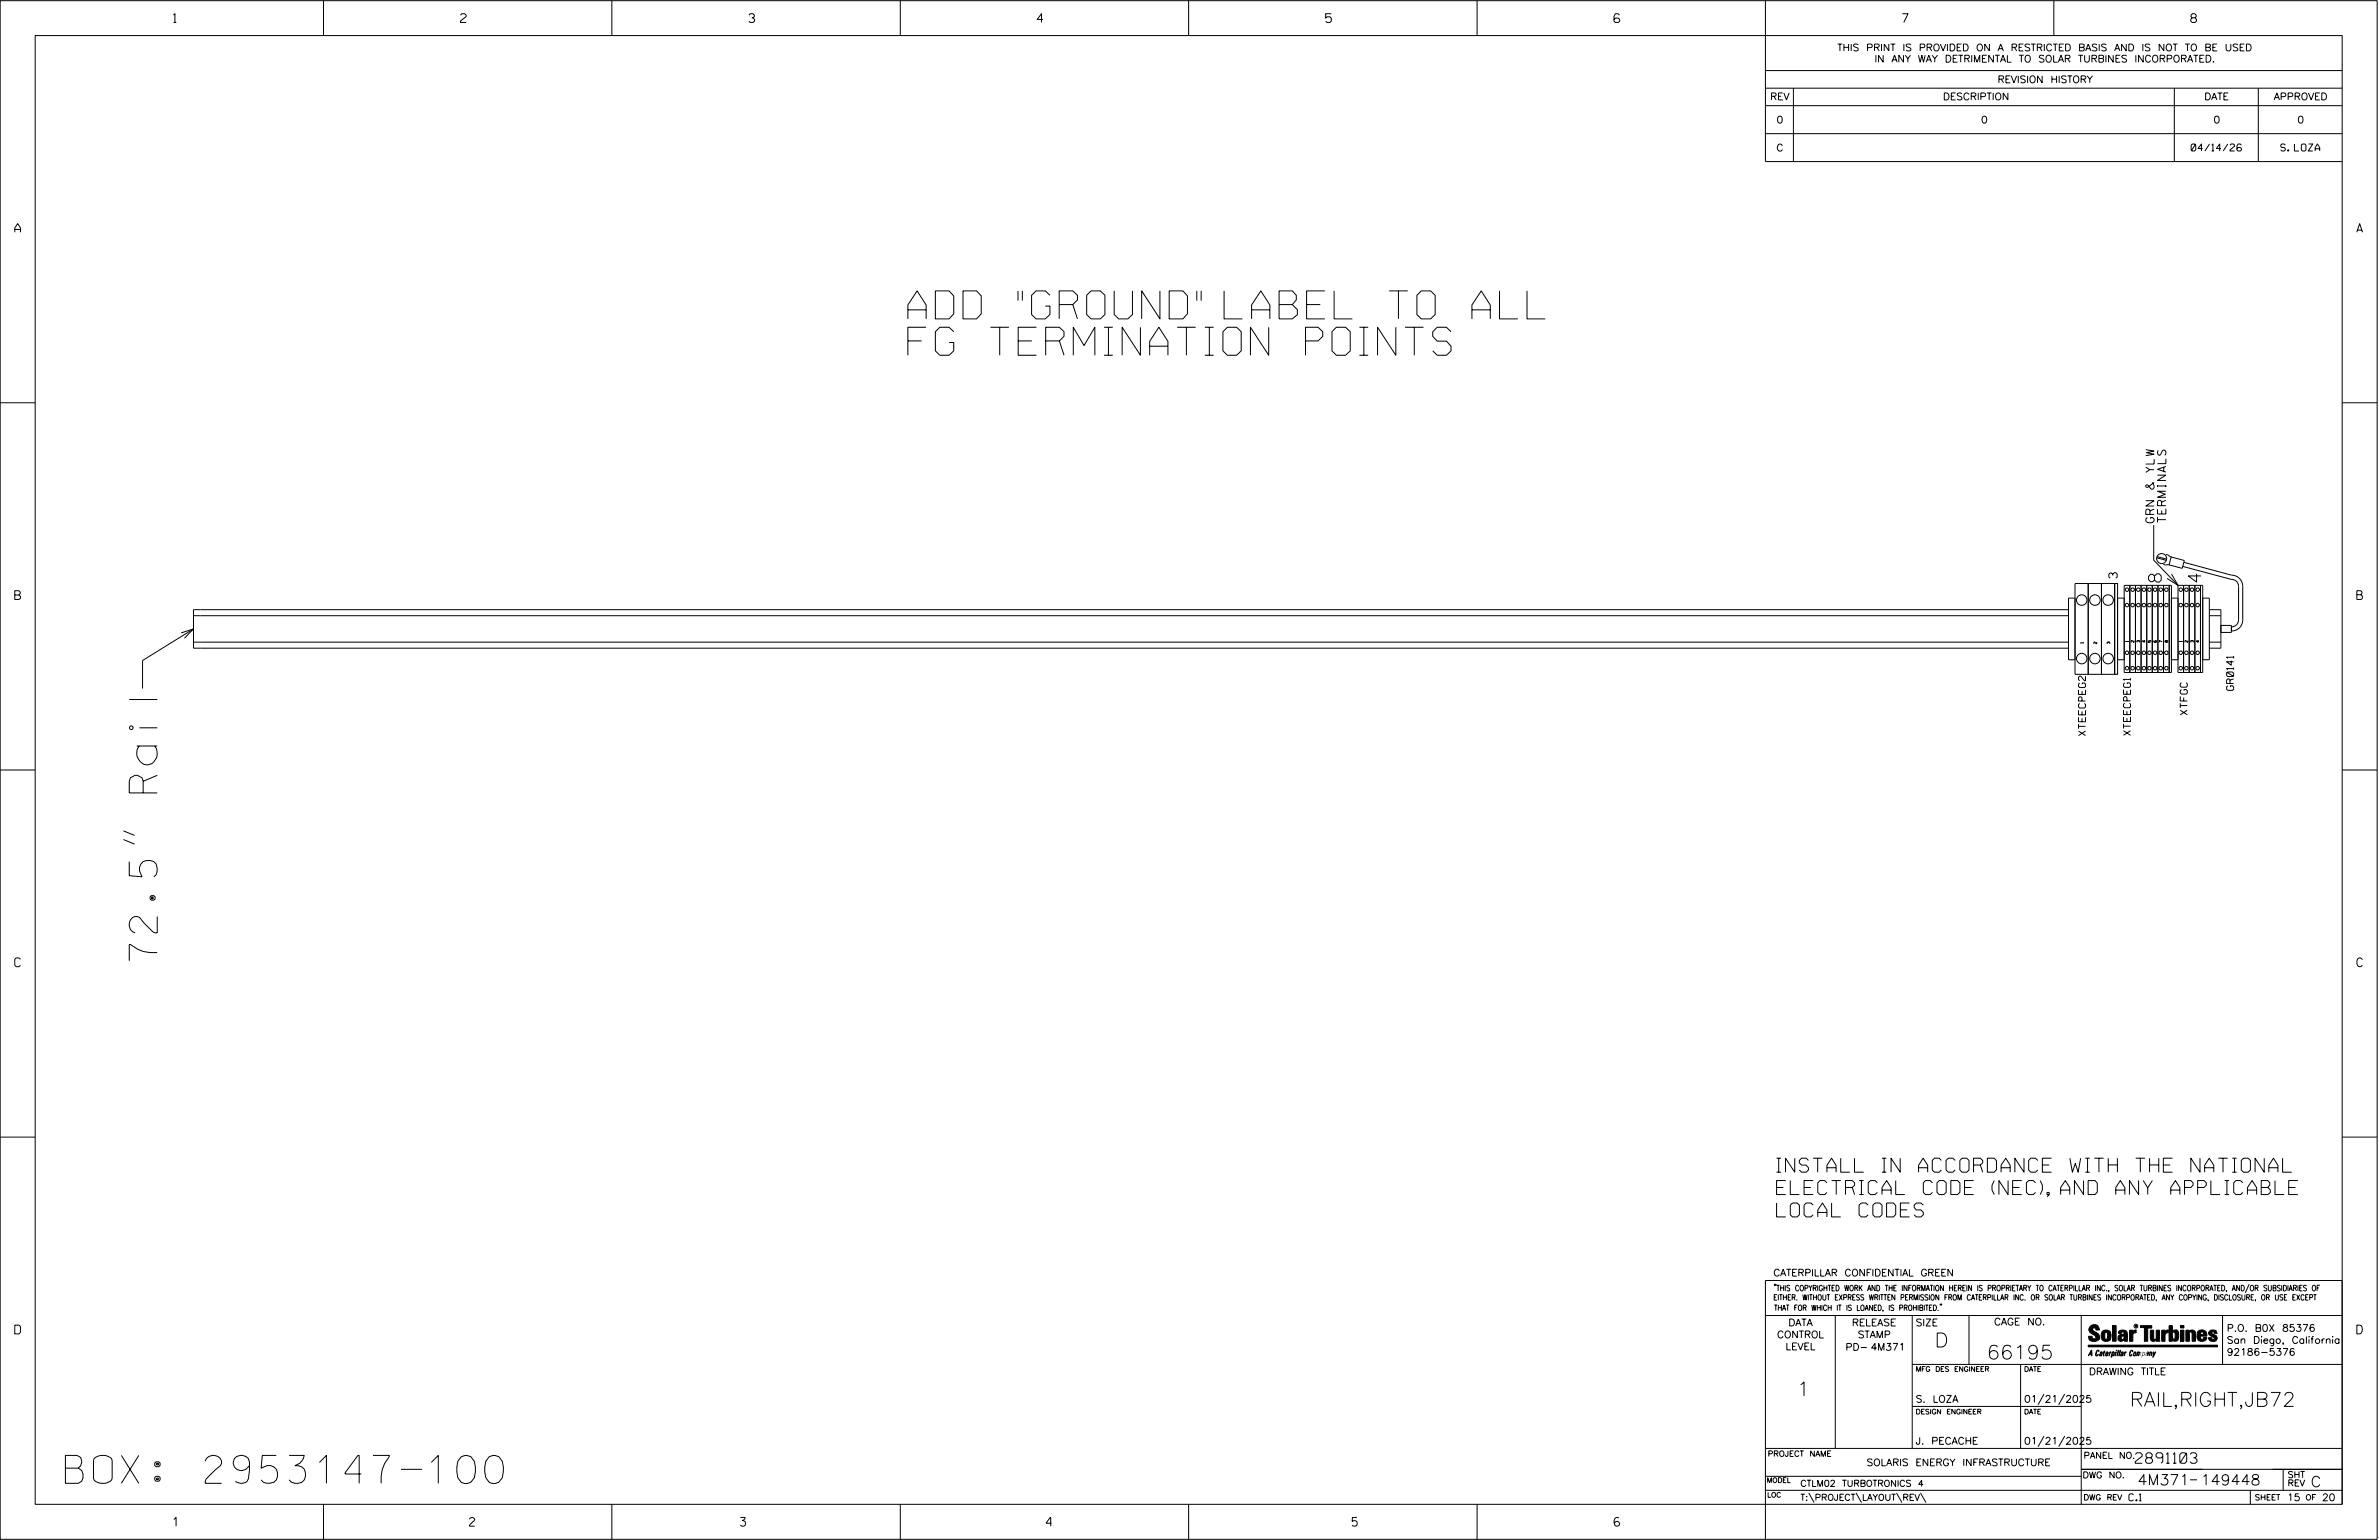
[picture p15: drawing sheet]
<svg xmlns="http://www.w3.org/2000/svg" width="864mm" height="559mm" viewBox="0 0 864 559" stroke-linecap="round" stroke-linejoin="round" font-family="sans-serif">
<defs><g id="words">
<g font-size="10.2">
<text x="329.6" y="115.7">ADD &quot;GROUND&quot; LABEL TO ALL</text>
<text x="329.6" y="128.9">FG TERMINATION POINTS</text>
<text x="57.1" y="348.6" transform="rotate(-90 57.1 348.6)">72.5&quot; Rail</text>
<text x="23.7" y="538.2">BOX: 2953147-100</text>
</g>
<g font-size="5.1">
<text x="644.9" y="425.3">INSTALL IN ACCORDANCE WITH THE NATIONAL</text>
<text x="644.9" y="433.5">ELECTRICAL CODE (NEC), AND ANY APPLICABLE</text>
<text x="644.9" y="441.6">LOCAL CODES</text>
<text x="702.3" y="488.8">D</text>
<text x="721.2" y="493.2">66195</text>
<text x="652.2" y="506.5">1</text>
<text x="773.1" y="510.3">RAIL,RIGHT,JB72</text>
</g>
<g font-size="4.6">
<text x="784.5" y="211.2" transform="rotate(-90 784.5 211.2)">8</text>
<text x="799" y="211.2" transform="rotate(-90 799 211.2)">4</text>
</g>
<g font-size="3.8">
<text x="775.1" y="531">2891103</text>
<text x="775.9" y="538.9">4M371</text>
<text x="798.8" y="538.9">149448</text>
<text x="838.8" y="539.5">C</text>
</g>
<g font-size="3.2">
<text x="63" y="8.2">1</text>
<text x="167.2" y="8.2">2</text>
<text x="271.8" y="8.2">3</text>
<text x="376.5" y="8.2">4</text>
<text x="481.2" y="8.2">5</text>
<text x="690.6" y="8.2">7</text>
<text x="795.3" y="8.2">8</text>
<text x="5.4" y="84.3">A</text>
<text x="855.5" y="84.3">A</text>
<text x="5.4" y="217.5">B</text>
<text x="855.6" y="217.5">B</text>
<text x="5.4" y="350.8">C</text>
<text x="855.6" y="350.8">C</text>
<text x="5.4" y="484">D</text>
<text x="855.6" y="484">D</text>
<text x="62.8" y="553.8">1</text>
<text x="170.4" y="553.8">2</text>
<text x="268.8" y="553.8">3</text>
<text x="379.8" y="553.8">4</text>
<text x="490.8" y="553.8">5</text>
<text x="585.9" y="553.8">6</text>
</g>
<g font-size="3">
<text x="782" y="189.7" transform="rotate(-90 782 189.7)">GRN &amp; YLW</text>
<text x="786.2" y="189.6" transform="rotate(-90 786.2 189.6)">TERMINALS</text>
<text x="768.6" y="209.8" transform="rotate(-90 768.6 209.8)">3</text>
</g>
<g font-size="2.5">
<text x="666.9" y="18.5">THIS PRINT IS PROVIDED ON A RESTRICTED BASIS AND IS NOT TO BE USED</text>
<text x="680.5" y="22.6">IN ANY WAY DETRIMENTAL TO SOLAR TURBINES INCORPORATED.</text>
<text x="725.1" y="30">REVISION HISTORY</text>
<text x="642.6" y="36.3">REV</text>
<text x="705.3" y="36.3">DESCRIPTION</text>
<text x="800.2" y="36.3">DATE</text>
<text x="825.4" y="36.3">APPROVED</text>
<text x="644.9" y="44.7">0</text>
<text x="719.1" y="44.7">0</text>
<text x="803.5" y="44.7">0</text>
<text x="834" y="44.7">0</text>
<text x="644.8" y="54.8">C</text>
<text x="795.4" y="54.8">04/14/26</text>
<text x="827.9" y="54.8">S. LOZA</text>
<text x="810.8" y="250.5" transform="rotate(-90 810.8 250.5)">GR0141</text>
<text x="794" y="259.4" transform="rotate(-90 794 259.4)">XTFGC</text>
<text x="757.1" y="266.9" transform="rotate(-90 757.1 266.9)">XTEECPEG2</text>
<text x="773.4" y="266.8" transform="rotate(-90 773.4 266.8)">XTEECPEG1</text>
<text x="643.8" y="463">CATERPILLAR CONFIDENTIAL GREEN</text>
<text x="645.1" y="485.5">CONTROL</text>
<text x="649.2" y="481.1">DATA</text>
<text x="672.3" y="481.1">RELEASE</text>
<text x="674.4" y="485.5">STAMP</text>
<text x="695.4" y="481.1">SIZE</text>
<text x="723.8" y="480.8">CAGE NO.</text>
<text x="808.4" y="483.1">P.O. B0X 85376</text>
<text x="648.2" y="489.8">LEVEL</text>
<text x="669.9" y="490">PD- 4M371</text>
<text x="808.4" y="487.5">San Diego, California</text>
<text x="808.4" y="491.8">92186-5376</text>
<text x="758.3" y="498.9">DRAWING TITLE</text>
<text x="695.4" y="508.9">S. LOZA</text>
<text x="734.8" y="508.9">01/21/2025</text>
<text x="695.4" y="524.1">J. PECACHE</text>
<text x="734.8" y="524.1">01/21/2025</text>
<text x="677.6" y="531.9">SOLARIS ENERGY INFRASTRUCTURE</text>
<text x="772.8" y="544.6">C.1</text>
<text x="830.2" y="544.6">15</text>
<text x="842.9" y="544.6">20</text>
</g>
<g font-size="2.3">
<text x="756.4" y="529.2">PANEL NO.</text>
<text x="653.5" y="539.4">CTLM02 TURBOTRONICS 4</text>
<text x="756" y="536.3">DWG NO.</text>
<text x="830.4" y="539.3">REV</text>
<text x="830.4" y="536.2">SHT</text>
<text x="653.5" y="544.5">T:\PROJECT\LAYOUT\REV\</text>
</g>
<g font-size="2">
<text x="643.8" y="468.4">&quot;THIS COPYRIGHTED WORK AND THE INFORMATION HEREIN IS PROPRIETARY TO CATERPILLAR INC., SOLAR TURBINES INCORPORATED, AND/OR SUBSIDIARIES OF</text>
<text x="643.8" y="471.8">EITHER. WITHOUT EXPRESS WRITTEN PERMISSION FROM CATERPILLAR INC. OR SOLAR TURBINES INCORPORATED, ANY COPYING, DISCLOSURE, OR USE EXCEPT</text>
<text x="644" y="475.6">THAT FOR WHICH IT IS LOANED, IS PROHIBITED.&quot;</text>
<text x="641.7" y="528.5">PROJECT NAME</text>
<text x="756.3" y="544.3">DWG REV</text>
<text x="818.5" y="544.3">SHEET</text>
<text x="836.9" y="544.3">OF</text>
</g>
<g font-size="1.8">
<text x="695.4" y="497.6">MFG DES ENGINEER</text>
<text x="734.8" y="497.6">DATE</text>
<text x="695.4" y="513.1">DESIGN ENGINEER</text>
<text x="734.8" y="513.1">DATE</text>
<text x="641.3" y="538">MODEL</text>
<text x="641.5" y="543.3">LOC</text>
</g>
<g font-size="1">
<text x="756.3" y="233.4" transform="rotate(-90 756.3 233.4)">1</text>
<text x="761.1" y="233.6" transform="rotate(-90 761.1 233.6)">2</text>
<text x="765.9" y="233.6" transform="rotate(-90 765.9 233.6)">3</text>
<text x="772.6" y="232.9" transform="rotate(-90 772.6 232.9)">1</text>
<text x="774.7" y="233.1" transform="rotate(-90 774.7 233.1)">2</text>
<text x="776.7" y="233.1" transform="rotate(-90 776.7 233.1)">3</text>
<text x="778.8" y="233.1" transform="rotate(-90 778.8 233.1)">4</text>
<text x="780.8" y="233.1" transform="rotate(-90 780.8 233.1)">5</text>
<text x="782.8" y="233.1" transform="rotate(-90 782.8 233.1)">6</text>
<text x="784.9" y="233.1" transform="rotate(-90 784.9 233.1)">7</text>
<text x="786.9" y="233.1" transform="rotate(-90 786.9 233.1)">8</text>
<text x="792.2" y="232.9" transform="rotate(-90 792.2 232.9)">1</text>
<text x="794.2" y="233.1" transform="rotate(-90 794.2 233.1)">2</text>
<text x="796.2" y="233.1" transform="rotate(-90 796.2 233.1)">3</text>
<text x="798.3" y="233.1" transform="rotate(-90 798.3 233.1)">4</text>
</g>
<text font-size=".9" x="775.1" y="481.7">R</text>
</g></defs>
<g fill="none" stroke="#000" stroke-width=".36">
<path d="M.1 .2h862.8v558.4h-862.8zM12.8 12.9h837.4v533h-837.4zM117.4 .2v12.7M222.1 .2v12.7M326.8 .2v12.7M431.5 .2v12.7M536.2 .2v12.7M587.9 5.5l-.5-.5h-1l-.5 1v1.7l.5 .4h1l.6-.4v-.6l-.6-.5h-1l-.5 .5M640.9 .2v58.4h209.3M745.6 .2v12.7M640.9 25.6h209.3M640.9 32h209.3"/>
<path d="M640.9 38.3h209.3M651 32v26.6M789.3 32v26.6M819.8 32v26.6M640.9 48.5h209.3M.1 146.2h12.7M850.2 146.2h12.7M781.8 190.6v12.7l8.8 9.1M753.3 211.7h14.3v33h-14.3zM753.3 217h-2.4v22.4h2.4M758 211.7v33M762.8 211.7v33"/>
<path d="M767.6 211.7h1.1v33h-1.1zM771.1 217h-2.4v22.4h2.4M773.1 212.4v31.6h15.1v-31.6h-17.1v31.6M775.2 212.4v31.6M777.2 212.4v31.6M779.3 212.4v31.6M781.3 212.4v31.6M782.9 202.4l3.5 .9M783 202l3.5 .9M783.3 212.4v31.6M785.3 204.8l2.3 .2M785.4 212.4v31.6"/>
<path d="M786.3 201.2l2.1 .9M787.4 212.4v31.6M788.1 202.1l4.8 1.3-.7 2.8-4.8-1.2zM788.2 217h2.4M788.3 208.3l2.3 4.1-3.9-2.5M790.6 212.4h4.1v31.6M790.6 212.4v31.6h9v-31.6M792.4 205.5l17.5 4.7a2.54 2.54 0 0 1 2.7 2.6v12.1a2.53 2.53 0 0 1-2.6 2.5M792.7 212.4v31.6M792.8 204l17.3 4.7a4.1 4.1 0 0 1 4 4.1v12.1a4 4 0 0 1-4.1 4.1M796.7 212.4v31.6M798.8 212.4v31.6"/>
<path d="M799.6 217h2.4v22.4h-2.4M65.8 229.7l4.4-1.5-3.2 3.4M70.2 223.4h680.7M70.2 233h680.7M70.2 228.2l-18.4 11.5v10.1M750.9 221.2h-680.7v14h680.7M788.2 239.4h2.4M802 221.2h4.2v14h-4.2M802 223.4h4.2M802 233h4.2M806.2 226.9h3.8v2.6h-3.8M.1 279.4h12.7"/>
<path d="M850.2 279.4h12.7M44.8 304.6l4.1 1.7M44.8 301.5l4.1 1.6M.1 412.6h12.7M850.2 412.6h12.7M640.9 477.3h209.3M644.2 466.1l-.1 .4M644.7 466.1l-.2 .4M666.2 477.3v48.3M694.2 477.3v48.3M704.4 473.3l-.1 .4M704.8 473.3l-.1 .4"/>
<path d="M714.8 477.3v17.8M755.5 477.3v68.6M806.8 477.3v17.8M816.5 466l-1.4 3.1M850.2 464.6h-209.3v94M850.2 464.8v81.1M694.2 495.1h156M733.5 495.1v30.5M758.6 481.4a2.02 2.02 0 0 1 3.1-.1l.5 1.3h-1.3l-.2-.6-.4-.2-.6 .1-.1 .4 .4 .7a2.46 2.46 0 0 1 2.2 2.9 2.83 2.83 0 0 1-3.8 .3l-.3-1.3h1.3l.2 .7 .6 .3 .5-.2 .2-.5-.4-.6-1.9-1.2-.4-.9zM759.2 491.3h-.7l.7-1.2v1.9h.2l-.1-2.1-1.3 2.1 .5-.5h.7M761.3 490l.3-.2 .4 .3-.1 .3-.3-.4-.4 .3-.3 1.6h.4l.4-.5-.3 .6-.4 .1-.3-.4zM762.6 490.6l.5-.1-.1 1.4h-.9a.74 .74 0 0 1 .9-.8l-.3 .7-.5 .1 .2-.5 .6-.2v-.5l-.7 .2z"/>
<path d="M763 483.2a2.17 2.17 0 0 1 3.1 0l.3 1.4-.3 1.5a2.17 2.17 0 0 1-3.1 0l-.3-1.5zM763.6 490.5l.4-.4 .2 .6h-.3l-.3 .9 .2 .4-.3-.1zM764.1 483.7l.5-.4 .4 .3v2.2l-.4 .2-.5-.2zM764.6 491.1l.6 .2v-.7l-.4-.1-.4 .6-.1 .8h.6M764.6 491.1l-.1 .8h.4M764.6 482.6v.8M764.8 490.7l.4 .1v.3h-.6zM765 491.5l-.1 .4zM766 490.5l-.5 1.5zM766 490.8l.4-.3-.4 .4M766.9 481h1.3v5.7h-1.3zM767 490.8l.5 .1-.3 .8-.4 .2z"/>
<path d="M767.3 490.5h-.5l-.5 2M767.3 490.5a.8 .8 0 0 1 .2 1 .8 .8 0 0 1-.9 .4l-.1 .6M767.3 490.5l-.1 .2M768.1 490.5l-.4 1.5zM768.2 489.9h.3l-.1 .2h-.2zM769 489.9l-.5 2.1zM769.7 489.9l-.6 2.1zM770.1 491.4l.5-.3-.5 .8zM770.4 491.9h.1M770.6 491.1l.1-.4-.7 .2 .1-.3 .6-.1 .2 .3-.5 1.1M770.6 491.1a.74 .74 0 0 0-.8 .8h.6M771 484.8h-.7l-.3 .6 .4 .7 .5-.3 .1-2.4h-.8l-.1 .4h-1.2a1.71 1.71 0 0 1 1.8-1.3 1.71 1.71 0 0 1 1.6 1.4v2.8h-1.1l-.1-.6"/>
<path d="M771 484.2l-1.5 .1a1.41 1.41 0 0 0 0 2.4l.5 .1 1.1-.7M771.2 486.1h-.1M771.4 490.5l.1 .3 .4-.3-.9 1.5zM771.5 490.8h.1M773 482.7h1.2v.5l.5-.5 .7-.1v1h-.6l-.5 .4-.1 2.7h-1.2zM773.3 490.3l.6-.4 .4 .2-.1 .4-.3-.4a1.28 1.28 0 0 0-.5 1.8l.6-.4-.1 .4-.8 .1zM774.7 490.8l.5-.3a.88 .88 0 0 1 .2 .9 .88 .88 0 0 1-.7 .7l-.2-.2zM774.8 490.9h.5l-.3 1h-.3l-.2-.2zM775.2 490.5l-.1 .2M776.8 481h4.3v.9h-1.5v4.8h-1.3M776.8 490.6l-.8 .2v-.3l-.4 1.5 .8-1.3v1.3l.3-1.2M779.3 491.1h.4"/>
<path d="M779.6 490.5h.3l-.3 1.4M779.6 490.7h.2l-.1 .4M779.7 491.1l-.1 .4M779.7 491.1l-.4 .2M780.1 492l.4-1.5 .1 .3 .3-.3 .3 .2-.3 1.3v-1.3l-.7 1.3M780.6 482.7h1.2v2.7l.1 .4 .4 .3 .4-.7v-2.7h1.2l.1 4h-1.3v-.5l-1.1 .6-.7-.3-.3-.7zM781.6 492.5l1-2-.8 1.3-.2-1.3-.2 2M784.7 482.7h1.2v.5l.5-.5 .7-.1v1h-.5l-.6 .4-.1 2.7h-1.2zM787.4 481h1.2v2a1.4 1.4 0 0 1 2.2 .2l.1 1.4-.4 1.9-1.5 .1-.4-.5v-1l.5 .9 .5-.3v-2.1l-.5-.4-.5 .7v2.8h-1.2zM791.5 482.7h1.3v4h-1.3zM791.5 481h1.3v.9h-1.3zM793.5 482.7h1.3v.4l.7-.5 1.1 .2 .4 .6v3.3h-1.2l-.3-3.4-.7 .2v3.2h-1.3z"/>
<path d="M794.8 483.1h.1M797.7 483.2a1.92 1.92 0 0 1 2.4-.5 1.92 1.92 0 0 1 1 2.1h-2.3v.8l.6 .5 .5-.3v-.5h1.2a1.83 1.83 0 0 1-2.1 1.4 1.83 1.83 0 0 1-1.5-2.1zM798.8 484.2v.6M799.1 483.4h.6l.2 .8h-1.1zM804.6 482.9a1.84 1.84 0 0 0-2.9 .8 3.3 3.3 0 0 0 2.2 1.9l-.5 .5-.4-.3-.1-.4h-1.2l.1 .6a1.92 1.92 0 0 0 2.9 .4M804.9 483.8h-1.2l-.2-.6-.5 .1-.1 .3 .1 .3 1.8 .9M805.1 488.1h-47.1v.6h47.1M694.2 510.3h61.3M742 505.8l-2.2 3.9M749.5 505.8l-2.2 3.9M640.9 525.6h209.2M640.9 535.7h114.6"/>
<path d="M742 521.1l-2.2 3.8M749.5 521.1l-2.2 3.8M755.5 533.2h94.7M795 537h2.6M828.8 533.2v7.6M117.4 545.9v12.7M222.1 545.9v12.7M326.8 545.9v12.7M431.5 545.9v12.7M536.2 545.9v12.7M640.9 540.8h209.3M656.6 541.7l2 3.5"/>
<path d="M673.8 541.7l1.9 3.5M688.4 541.7l2 3.5M697.2 541.7l1.9 3.5M816.9 541v4.9M863.5 558h.1"/>
<circle cx="755.7" cy="217.7" r="1.91"/>
<circle cx="760.5" cy="217.7" r="1.91"/>
<circle cx="765.3" cy="217.7" r="1.91"/>
<circle cx="772.1" cy="219.6" r=".64"/>
<circle cx="772.1" cy="214" r=".64"/>
<circle cx="774.2" cy="214" r=".64"/>
<circle cx="774.2" cy="219.6" r=".64"/>
<circle cx="776.2" cy="219.6" r=".64"/>
<circle cx="776.2" cy="214" r=".64"/>
<circle cx="778.3" cy="219.6" r=".64"/>
<circle cx="778.3" cy="214" r=".64"/>
<circle cx="780.3" cy="219.6" r=".64"/>
<circle cx="780.3" cy="214" r=".64"/>
<circle cx="782.3" cy="219.6" r=".64"/>
<circle cx="782.3" cy="214" r=".64"/>
<circle cx="784.4" cy="219.6" r=".64"/>
<circle cx="784.4" cy="214" r=".64"/>
<circle cx="784.7" cy="202.7" r="1.82"/>
<circle cx="786.4" cy="219.6" r=".64"/>
<circle cx="786.4" cy="214" r=".64"/>
<circle cx="791.6" cy="219.6" r=".64"/>
<circle cx="791.6" cy="214" r=".64"/>
<circle cx="793.7" cy="219.6" r=".64"/>
<circle cx="793.7" cy="214" r=".64"/>
<circle cx="795.7" cy="219.6" r=".64"/>
<circle cx="795.7" cy="214" r=".64"/>
<circle cx="797.8" cy="219.6" r=".64"/>
<circle cx="797.8" cy="214" r=".64"/>
<circle cx="755.7" cy="239" r="1.9"/>
<circle cx="760.5" cy="239" r="1.91"/>
<circle cx="765.3" cy="239" r="1.91"/>
<circle cx="772.1" cy="236.9" r=".64"/>
<circle cx="774.2" cy="236.9" r=".64"/>
<circle cx="776.2" cy="236.9" r=".64"/>
<circle cx="778.3" cy="236.9" r=".64"/>
<circle cx="780.3" cy="236.9" r=".64"/>
<circle cx="782.3" cy="236.9" r=".64"/>
<circle cx="784.4" cy="236.9" r=".64"/>
<circle cx="786.4" cy="236.9" r=".64"/>
<circle cx="791.6" cy="236.9" r=".64"/>
<circle cx="793.7" cy="236.9" r=".64"/>
<circle cx="795.7" cy="236.9" r=".64"/>
<circle cx="797.8" cy="236.9" r=".64"/>
<circle cx="772.1" cy="242.5" r=".64"/>
<circle cx="774.2" cy="242.5" r=".64"/>
<circle cx="776.2" cy="242.5" r=".64"/>
<circle cx="778.3" cy="242.5" r=".64"/>
<circle cx="780.3" cy="242.5" r=".64"/>
<circle cx="782.3" cy="242.5" r=".64"/>
<circle cx="784.4" cy="242.5" r=".64"/>
<circle cx="786.4" cy="242.5" r=".64"/>
<circle cx="791.6" cy="242.5" r=".64"/>
<circle cx="793.7" cy="242.5" r=".64"/>
<circle cx="795.7" cy="242.5" r=".64"/>
<circle cx="797.8" cy="242.5" r=".64"/>
<circle cx="775.4" cy="481.2" r=".69"/>
</g>
<g fill="#000">
<path d="M768.1 490.5l-.4 1.5zM768.2 489.9h.3l-.1 .2h-.2zM769 489.9l-.5 2.1zM769.7 489.9l-.6 2.1zM791.5 481h1.3v.9h-1.3zM791.5 482.7h1.3v4h-1.3zM758 488.1h47.1v.6h-47.1z"/>
<path d="M759.2 489.9l-1.2 2.1 .5-.5h.7v.5h.2zM759.2 490.1v1.2h-.7z" fill-rule="evenodd"/>
<path d="M758.6 481.4a2.02 2.02 0 0 1 3.1-.1l.5 1.3h-1.3l-.2-.6-.4-.2-.6 .1-.1 .4 .4 .7a2.46 2.46 0 0 1 2.2 2.9 2.83 2.83 0 0 1-3.8 .3l-.3-1.3h1.3l.2 .7 .6 .3 .5-.2 .2-.5-.4-.6-1.9-1.2-.4-.9z" fill-rule="evenodd"/>
<path d="M761.3 490l.3-.2 .4 .3-.1 .3-.3-.4-.4 .3-.3 1.6h.4l.4-.5-.3 .6-.4 .1-.3-.4z" fill-rule="evenodd"/>
<path d="M762.6 490.6l.5-.1-.1 1.4h-.9a.74 .74 0 0 1 .9-.8l-.6 .3-.2 .5 .5-.1 .3-.6v-.5l-.7 .2z" fill-rule="evenodd"/>
<path d="M763.6 490.5l.4-.4 .2 .6h-.3l-.3 .9 .2 .4-.3-.1z" fill-rule="evenodd"/>
<path d="M764.8 490.5l.5 .3-.1 .5h-.6l.6-.2v-.3l-.4-.1-.3 1.2h.4l.3-.4-.6 .6-.3-.2v-.4z" fill-rule="evenodd"/>
<path d="M763 483.2a2.17 2.17 0 0 1 3.1 0l.3 1.4-.3 1.5a2.17 2.17 0 0 1-3.1 0l-.3-1.5zM764.1 483.7v2.1l.5 .2 .4-.2v-2.2l-.4-.3z" fill-rule="evenodd"/>
<path d="M766 490.5v.3l.4-.1-.4 .2-.5 1.1z" fill-rule="evenodd"/>
<path d="M766.8 490.5l-.5 2 .3-.6a.71 .71 0 0 0 .9-.5 .71 .71 0 0 0-.4-.9zM767 490.8l.5 .1-.3 .8-.4 .2z" fill-rule="evenodd"/>
<path d="M766.9 481h1.3v5.7h-1.3z" fill-rule="evenodd"/>
<path d="M770.1 490.6l.6-.1 .2 .3-.4 1.2-.5 .1-.2-.5 .3-.5h.5l-.7 .5v.3l.4-.1 .4-.9-.5-.2-.2 .2z" fill-rule="evenodd"/>
<path d="M769.4 482.8l-.5 1h1.2l.1-.4h.8v.8l-1.5 .1a1.41 1.41 0 0 0 0 2.4l.5 .1 1.1-.7 .1 .6h1.1v-2.8a1.79 1.79 0 0 0-2.4-1.2zM770.3 484.8h.7l-.1 1-.5 .3-.4-.7z" fill-rule="evenodd"/>
<path d="M771.4 490.5l.1 .3 .4-.3-.9 1.5z" fill-rule="evenodd"/>
<path d="M773 482.7h1.2v.5l.5-.5 .7-.1v1h-.6l-.5 .4-.1 2.7h-1.2z" fill-rule="evenodd"/>
<path d="M773.3 490.3l.6-.4 .4 .2-.1 .4-.3-.4a1.28 1.28 0 0 0-.5 1.8l.6-.4-.3 .5h-.6z" fill-rule="evenodd"/>
<path d="M774.7 490.8l-.2 1.1h.7a.96 .96 0 0 0 0-1.4zM774.8 490.9h.5l-.1 .6-.5 .4-.2-.2z" fill-rule="evenodd"/>
<path d="M776 490.5v.3l.4-.3 .2 .3 .7-.2-.3 1.4v-1.3l-.6 1.3v-1.3l-.8 1.3z" fill-rule="evenodd"/>
<path d="M776.8 481h4.3v.9h-1.5v4.8h-1.3v-4.8h-1.5z" fill-rule="evenodd"/>
<path d="M777.9 490.5l-.5 2 .3-.6a.71 .71 0 0 0 .9-.5 .71 .71 0 0 0-.4-.9zM778.1 490.8l.3-.1 .1 .4-.5 .8-.2-.5z" fill-rule="evenodd"/>
<path d="M779.3 490.6l.6-.1-.3 1.5-.7-.1a.67 .67 0 0 1 .8-.8l-.6 .3-.1 .5 .4-.1 .4-.9-.4-.2-.3 .2z" fill-rule="evenodd"/>
<path d="M780.5 490.5l.1 .3 .3-.3 .3 .2-.3 1.3v-1.3l-.8 1.3z" fill-rule="evenodd"/>
<path d="M780.6 482.7h1.2v2.7l.1 .4 .4 .3 .4-.7v-2.7h1.2l.1 4h-1.3v-.5l-1.1 .6-.7-.3-.3-.7z" fill-rule="evenodd"/>
<path d="M781.6 490.5l.2 1.3 .8-1.3-1.2 2z" fill-rule="evenodd"/>
<path d="M784.7 482.7h1.2v.5l.5-.5 .7-.1v1h-.5l-.6 .4-.1 2.7h-1.2z" fill-rule="evenodd"/>
<path d="M787.4 481h1.2v2a1.4 1.4 0 0 1 2.2 .2l.1 1.4-.4 1.9-1.5 .1-.4-.5v-1l.5 .9 .5-.3v-2.1l-.5-.4-.5 .7v2.8h-1.2z" fill-rule="evenodd"/>
<path d="M793.5 482.7h1.3v.4a1.29 1.29 0 0 1 2.2 .3v3.3h-1.2l-.3-3.4-.7 .2v3.2h-1.3z" fill-rule="evenodd"/>
<path d="M797.7 483.2a1.92 1.92 0 0 1 2.4-.5 1.92 1.92 0 0 1 1 2.1h-2.3v.8l.6 .5 .5-.3v-.5h1.2a1.83 1.83 0 0 1-2.1 1.4 1.83 1.83 0 0 1-1.5-2.1zM799.1 483.4l-.3 .8h1.1l-.2-.8z" fill-rule="evenodd"/>
<path d="M801.9 483.2a1.94 1.94 0 0 1 3 .1v.5h-1.2l-.2-.6-.5 .1-.1 .3 .1 .3 1.8 .9a1.2 1.2 0 0 1 .1 1.3 1.2 1.2 0 0 1-1.2 .7l-1.6-.4-.4-1h1.2l.1 .4 .4 .3 .5-.5a3.3 3.3 0 0 1-2.2-1.9z" fill-rule="evenodd"/>
<circle cx="761.4" cy="492" r=".07"/>
<circle cx="762.2" cy="485.1" r=".07"/>
<circle cx="769.3" cy="492" r=".07"/>
<circle cx="773.1" cy="486.7" r=".07"/>
<circle cx="791.5" cy="486.7" r=".07"/>
<circle cx="791.5" cy="481" r=".07"/>
<circle cx="794.8" cy="486.7" r=".07"/>
</g>
<use href="#words"/>
</svg>
